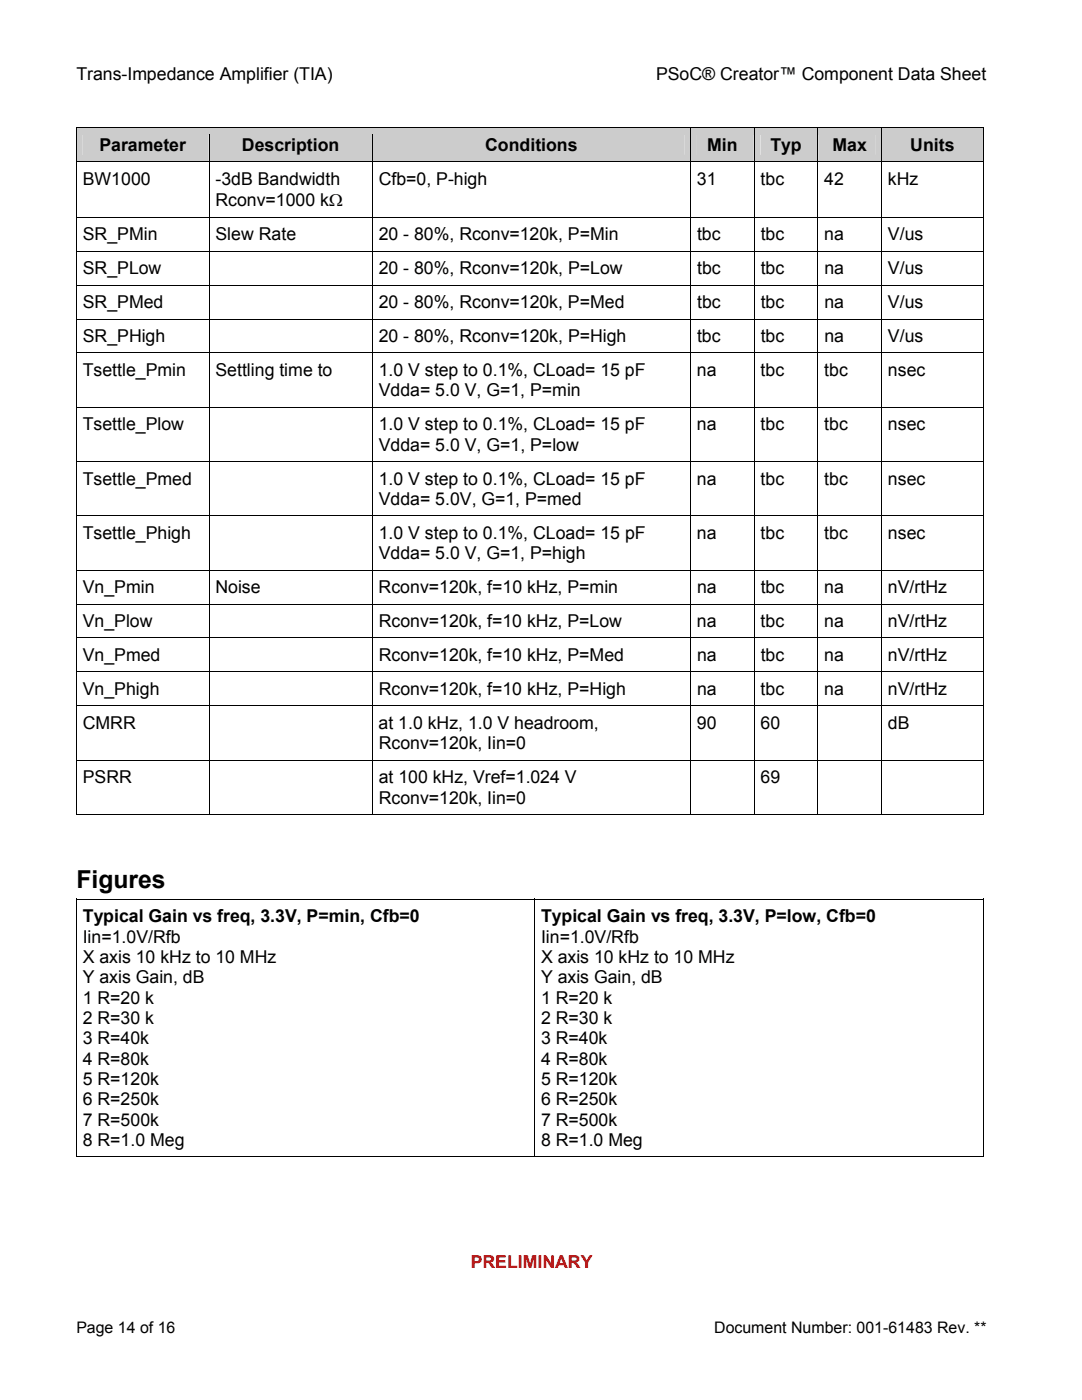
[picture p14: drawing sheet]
<svg xmlns="http://www.w3.org/2000/svg" width="216mm" height="279mm" viewBox="0 0 216 279" stroke-linecap="round" stroke-linejoin="round" font-family="sans-serif">
<defs><g id="words">
<text font-size="4.9" x="15.2" y="177.2">Figures</text>
<g font-size="3.5">
<text x="15.2" y="16">Trans-Impedance Amplifier (TIA)</text>
<text x="130.9" y="16">PSoC® Creator™ Component Data Sheet</text>
<text x="19.8" y="30.1">Parameter</text>
<text x="48.3" y="30.1">Description</text>
<text x="96.8" y="30.1">Conditions</text>
<text x="141.1" y="30.1">Min</text>
<text x="153.7" y="30.1">Typ</text>
<text x="166.1" y="30.1">Max</text>
<text x="181.6" y="30.1">Units</text>
<text x="16.5" y="36.9">BW1000</text>
<text x="43" y="36.9">-3dB Bandwidth</text>
<text x="43" y="41.2">Rconv=1000 kΩ</text>
<text x="75.6" y="36.9">Cfb=0, P-high</text>
<text x="139.1" y="36.9">31</text>
<text x="151.8" y="36.9">tbc</text>
<text x="164.5" y="36.9">42</text>
<text x="177.2" y="36.9">kHz</text>
<text x="16.5" y="48">SR_PMin</text>
<text x="43" y="48">Slew Rate</text>
<text x="75.6" y="48">20 - 80%, Rconv=120k, P=Min</text>
<text x="139.1" y="48">tbc</text>
<text x="151.8" y="48">tbc</text>
<text x="164.5" y="48">na</text>
<text x="177.2" y="48">V/us</text>
<text x="16.5" y="54.7">SR_PLow</text>
<text x="75.6" y="54.7">20 - 80%, Rconv=120k, P=Low</text>
<text x="139.1" y="54.7">tbc</text>
<text x="151.8" y="54.7">tbc</text>
<text x="164.5" y="54.7">na</text>
<text x="177.2" y="54.7">V/us</text>
<text x="16.5" y="61.5">SR_PMed</text>
<text x="75.6" y="61.5">20 - 80%, Rconv=120k, P=Med</text>
<text x="139.1" y="61.5">tbc</text>
<text x="151.8" y="61.5">tbc</text>
<text x="164.5" y="61.5">na</text>
<text x="177.2" y="61.5">V/us</text>
<text x="16.5" y="68.3">SR_PHigh</text>
<text x="75.6" y="68.3">20 - 80%, Rconv=120k, P=High</text>
<text x="139.1" y="68.3">tbc</text>
<text x="151.8" y="68.3">tbc</text>
<text x="164.5" y="68.3">na</text>
<text x="177.2" y="68.3">V/us</text>
<text x="16.5" y="75.1">Tsettle_Pmin</text>
<text x="43" y="75.1">Settling time to</text>
<text x="75.6" y="75.1">1.0 V step to 0.1%, CLoad= 15 pF</text>
<text x="139.1" y="75.1">na</text>
<text x="151.8" y="75.1">tbc</text>
<text x="164.5" y="75.1">tbc</text>
<text x="177.2" y="75.1">nsec</text>
<text x="75.6" y="79.1">Vdda= 5.0 V, G=1, P=min</text>
<text x="16.5" y="85.9">Tsettle_Plow</text>
<text x="75.6" y="89.9">Vdda= 5.0 V, G=1, P=low</text>
<text x="75.6" y="85.9">1.0 V step to 0.1%, CLoad= 15 pF</text>
<text x="139.1" y="85.9">na</text>
<text x="151.8" y="85.9">tbc</text>
<text x="164.5" y="85.9">tbc</text>
<text x="177.2" y="85.9">nsec</text>
<text x="16.5" y="96.7">Tsettle_Pmed</text>
<text x="75.6" y="100.8">Vdda= 5.0V, G=1, P=med</text>
<text x="75.6" y="96.7">1.0 V step to 0.1%, CLoad= 15 pF</text>
<text x="139.1" y="96.7">na</text>
<text x="151.8" y="96.7">tbc</text>
<text x="164.5" y="96.7">tbc</text>
<text x="177.2" y="96.7">nsec</text>
<text x="16.5" y="107.5">Tsettle_Phigh</text>
<text x="75.6" y="107.5">1.0 V step to 0.1%, CLoad= 15 pF</text>
<text x="139.1" y="107.5">na</text>
<text x="151.8" y="107.5">tbc</text>
<text x="164.5" y="107.5">tbc</text>
<text x="177.2" y="107.5">nsec</text>
<text x="75.6" y="111.6">Vdda= 5.0 V, G=1, P=high</text>
<text x="16.5" y="118.4">Vn_Pmin</text>
<text x="43" y="118.4">Noise</text>
<text x="75.6" y="118.4">Rconv=120k, f=10 kHz, P=min</text>
<text x="139.1" y="118.4">na</text>
<text x="151.8" y="118.4">tbc</text>
<text x="164.5" y="118.4">na</text>
<text x="177.2" y="118.4">nV/rtHz</text>
<text x="16.5" y="125.2">Vn_Plow</text>
<text x="75.6" y="125.2">Rconv=120k, f=10 kHz, P=Low</text>
<text x="139.1" y="125.2">na</text>
<text x="151.8" y="125.2">tbc</text>
<text x="164.5" y="125.2">na</text>
<text x="177.2" y="125.2">nV/rtHz</text>
<text x="16.5" y="131.9">Vn_Pmed</text>
<text x="75.6" y="131.9">Rconv=120k, f=10 kHz, P=Med</text>
<text x="139.1" y="131.9">na</text>
<text x="151.8" y="131.9">tbc</text>
<text x="164.5" y="131.9">na</text>
<text x="177.2" y="131.9">nV/rtHz</text>
<text x="16.5" y="138.7">Vn_Phigh</text>
<text x="75.6" y="138.7">Rconv=120k, f=10 kHz, P=High</text>
<text x="139.1" y="138.7">na</text>
<text x="151.8" y="138.7">tbc</text>
<text x="164.5" y="138.7">na</text>
<text x="177.2" y="138.7">nV/rtHz</text>
<text x="16.5" y="145.5">CMRR</text>
<text x="75.6" y="145.5">at 1.0 kHz, 1.0 V headroom,</text>
<text x="75.6" y="149.5">Rconv=120k, Iin=0</text>
<text x="139.1" y="145.5">90</text>
<text x="151.8" y="145.5">60</text>
<text x="177.2" y="145.5">dB</text>
<text x="16.5" y="156.3">PSRR</text>
<text x="75.6" y="156.3">at 100 kHz, Vref=1.024 V</text>
<text x="75.6" y="160.4">Rconv=120k, Iin=0</text>
<text x="151.8" y="156.3">69</text>
<text x="16.5" y="184.1">Typical Gain vs freq, 3.3V, P=min, Cfb=0</text>
<text x="108" y="184.1">Typical Gain vs freq, 3.3V, P=low, Cfb=0</text>
<text x="16.5" y="188.1">Iin=1.0V/Rfb</text>
<text x="108" y="188.1">Iin=1.0V/Rfb</text>
<text x="16.5" y="192.2">X axis 10 kHz to 10 MHz</text>
<text x="16.5" y="196.2">Y axis Gain, dB</text>
<text x="108" y="192.2">X axis 10 kHz to 10 MHz</text>
<text x="108" y="196.2">Y axis Gain, dB</text>
<text x="16.5" y="200.3">1 R=20 k</text>
<text x="108" y="200.3">1 R=20 k</text>
<text x="16.5" y="204.3">2 R=30 k</text>
<text x="16.5" y="208.4">3 R=40k</text>
<text x="108" y="204.3">2 R=30 k</text>
<text x="108" y="208.4">3 R=40k</text>
<text x="16.5" y="212.4">4 R=80k</text>
<text x="108" y="212.4">4 R=80k</text>
<text x="16.5" y="216.5">5 R=120k</text>
<text x="16.5" y="220.6">6 R=250k</text>
<text x="108" y="216.5">5 R=120k</text>
<text x="108" y="220.6">6 R=250k</text>
<text x="16.5" y="224.6">7 R=500k</text>
<text x="108" y="224.6">7 R=500k</text>
<text x="16.5" y="228.7">8 R=1.0 Meg</text>
<text x="108" y="228.7">8 R=1.0 Meg</text>
</g>
<text font-size="3.5" fill="#f00" x="93.9" y="253.1">PRELIMINARY</text>
<g font-size="3.2">
<text x="15.2" y="266">Page 14 of 16</text>
<text x="142.5" y="266">Document Number: 001-61483 Rev. **</text>
</g>
</g></defs>
<g fill="#ccc">
<path d="M15.3 25.6h26.3v6.6h-26.3z"/>
<path d="M16.5 26.8h23.9v4.1h-23.9z"/>
<path d="M41.8 25.6h32.4v6.6h-32.4z"/>
<path d="M43 26.8h30v4.1h-30z"/>
<path d="M74.4 25.6h63.3v6.6h-63.3z"/>
<path d="M75.6 26.8h60.9v4.1h-60.9z"/>
<path d="M137.9 25.6h12.5v6.6h-12.5z"/>
<path d="M139.1 26.8h10.1v4.1h-10.1z"/>
<path d="M150.6 25.6h12.5v6.6h-12.5z"/>
<path d="M151.8 26.8h10.1v4.1h-10.1z"/>
<path d="M163.3 25.6h12.5v6.6h-12.5z"/>
<path d="M164.5 26.8h10.1v4.1h-10.1z"/>
<path d="M176 25.6h20.1v6.6h-20.1z"/>
<path d="M177.2 26.8h17.7v4.1h-17.7z"/>
</g>
<path d="M15.2 25.4h.1v1.4h-.1z" fill="#000"/>
<path d="M15.2 25.5h26.4" fill="none" stroke="#000" stroke-width=".2"/>
<path d="M15.3 25.6h26.3v1.2h-26.3z" fill="#ccc"/>
<path d="M41.6 25.4h.2v1.4h-.2z" fill="#000"/>
<path d="M41.8 25.5h32.4" fill="none" stroke="#000" stroke-width=".2"/>
<path d="M41.8 25.6h32.4v1.2h-32.4z" fill="#ccc"/>
<path d="M74.2 25.4h.2v1.4h-.2z" fill="#000"/>
<path d="M74.4 25.5h63.3" fill="none" stroke="#000" stroke-width=".2"/>
<path d="M74.4 25.6h63.3v1.2h-63.3z" fill="#ccc"/>
<path d="M137.7 25.4h.2v1.4h-.2z" fill="#000"/>
<path d="M137.9 25.5h12.5" fill="none" stroke="#000" stroke-width=".2"/>
<path d="M137.9 25.6h12.5v1.2h-12.5z" fill="#ccc"/>
<path d="M150.4 25.4h.2v1.4h-.2z" fill="#000"/>
<path d="M150.6 25.5h12.5" fill="none" stroke="#000" stroke-width=".2"/>
<path d="M150.6 25.6h12.5v1.2h-12.5z" fill="#ccc"/>
<path d="M163.1 25.4h.2v1.4h-.2z" fill="#000"/>
<path d="M163.3 25.5h12.5" fill="none" stroke="#000" stroke-width=".2"/>
<path d="M163.3 25.6h12.5v1.2h-12.5z" fill="#ccc"/>
<path d="M175.8 25.4h.2v1.4h-.2z" fill="#000"/>
<path d="M176 25.5h20.1" fill="none" stroke="#000" stroke-width=".2"/>
<path d="M176 25.6h20.1v1.2h-20.1z" fill="#ccc"/>
<g fill="#000">
<path d="M15.2 32.2h.1v1.4h-.1zM41.6 32.2h.2v1.4h-.2zM74.2 32.2h.2v1.4h-.2zM137.7 32.2h.2v1.4h-.2zM150.4 32.2h.2v1.4h-.2zM163.1 32.2h.2v1.4h-.2zM175.8 32.2h.2v1.4h-.2zM196.1 25.4h.2v1.4h-.2zM196.1 25.4h.2v.2h-.2zM196.1 32.2h.2v1.4h-.2zM15.2 43.3h.1v1.4h-.1zM15.2 50h.1v1.5h-.1z"/>
<path d="M15.2 56.8h.1v1.5h-.1zM41.6 43.3h.2v1.4h-.2zM41.6 50h.2v1.5h-.2zM41.6 56.8h.2v1.5h-.2zM74.2 43.3h.2v1.4h-.2zM74.2 50h.2v1.5h-.2zM74.2 56.8h.2v1.5h-.2zM137.7 43.3h.2v1.4h-.2zM137.7 50h.2v1.5h-.2zM137.7 56.8h.2v1.5h-.2zM150.4 43.3h.2v1.4h-.2zM150.4 50h.2v1.5h-.2z"/>
<path d="M150.4 56.8h.2v1.5h-.2zM163.1 43.3h.2v1.4h-.2zM163.1 50h.2v1.5h-.2zM163.1 56.8h.2v1.5h-.2zM175.8 43.3h.2v1.4h-.2zM175.8 50h.2v1.5h-.2zM175.8 56.8h.2v1.5h-.2zM196.1 43.3h.2v1.4h-.2zM196.1 50h.2v1.5h-.2zM196.1 56.8h.2v1.5h-.2zM15.2 63.6h.1v1.4h-.1zM15.2 70.4h.1v1.4h-.1z"/>
<path d="M41.6 63.6h.2v1.4h-.2zM41.6 70.4h.2v1.4h-.2zM74.2 63.6h.2v1.4h-.2zM74.2 70.4h.2v1.4h-.2zM137.7 63.6h.2v1.4h-.2zM137.7 70.4h.2v1.4h-.2zM150.4 63.6h.2v1.4h-.2zM150.4 70.4h.2v1.4h-.2zM163.1 63.6h.2v1.4h-.2zM163.1 70.4h.2v1.4h-.2zM175.8 63.6h.2v1.4h-.2zM175.8 70.4h.2v1.4h-.2z"/>
<path d="M196.1 63.6h.2v1.4h-.2zM196.1 70.4h.2v1.4h-.2zM15.2 81.2h.1v1.4h-.1zM15.2 92h.1v1.5h-.1zM41.6 81.2h.2v1.4h-.2zM41.6 92h.2v1.5h-.2zM74.2 81.2h.2v1.4h-.2zM74.2 92h.2v1.5h-.2zM137.7 81.2h.2v1.4h-.2zM137.7 92h.2v1.5h-.2zM150.4 81.2h.2v1.4h-.2zM150.4 92h.2v1.5h-.2z"/>
<path d="M163.1 81.2h.2v1.4h-.2zM163.1 92h.2v1.5h-.2zM175.8 81.2h.2v1.4h-.2zM175.8 92h.2v1.5h-.2zM196.1 81.2h.2v1.4h-.2zM196.1 92h.2v1.5h-.2zM15.2 102.8h.1v1.5h-.1zM15.2 113.7h.1v1.4h-.1zM41.6 102.8h.2v1.5h-.2zM41.6 113.7h.2v1.4h-.2zM74.2 102.8h.2v1.5h-.2zM74.2 113.7h.2v1.4h-.2z"/>
<path d="M137.7 102.8h.2v1.5h-.2zM137.7 113.7h.2v1.4h-.2zM150.4 102.8h.2v1.5h-.2zM150.4 113.7h.2v1.4h-.2zM163.1 102.8h.2v1.5h-.2zM163.1 113.7h.2v1.4h-.2zM175.8 102.8h.2v1.5h-.2zM175.8 113.7h.2v1.4h-.2zM196.1 102.8h.2v1.5h-.2zM196.1 113.7h.2v1.4h-.2zM15.2 120.5h.1v1.4h-.1zM15.2 127.2h.1v1.5h-.1z"/>
<path d="M15.2 134h.1v1.4h-.1zM41.6 120.5h.2v1.4h-.2zM41.6 127.2h.2v1.5h-.2zM41.6 134h.2v1.4h-.2zM74.2 120.5h.2v1.4h-.2zM74.2 127.2h.2v1.5h-.2zM74.2 134h.2v1.4h-.2zM137.7 120.5h.2v1.4h-.2zM137.7 127.2h.2v1.5h-.2zM137.7 134h.2v1.4h-.2zM150.4 120.5h.2v1.4h-.2zM150.4 127.2h.2v1.5h-.2z"/>
<path d="M150.4 134h.2v1.4h-.2zM163.1 120.5h.2v1.4h-.2zM163.1 127.2h.2v1.5h-.2zM163.1 134h.2v1.4h-.2zM175.8 120.5h.2v1.4h-.2zM175.8 127.2h.2v1.5h-.2zM175.8 134h.2v1.4h-.2zM196.1 120.5h.2v1.4h-.2zM196.1 127.2h.2v1.5h-.2zM196.1 134h.2v1.4h-.2zM15.2 140.8h.1v1.4h-.1zM15.2 151.6h.1v1.4h-.1z"/>
<path d="M41.6 140.8h.2v1.4h-.2zM41.6 151.6h.2v1.4h-.2zM74.2 140.8h.2v1.4h-.2zM74.2 151.6h.2v1.4h-.2zM137.7 140.8h.2v1.4h-.2zM137.7 151.6h.2v1.4h-.2zM150.4 140.8h.2v1.4h-.2zM150.4 151.6h.2v1.4h-.2zM163.1 140.8h.2v1.4h-.2zM163.1 151.6h.2v1.4h-.2zM175.8 140.8h.2v1.4h-.2zM175.8 151.6h.2v1.4h-.2z"/>
<path d="M196.1 140.8h.2v1.4h-.2zM196.1 151.6h.2v1.4h-.2zM196.1 162.4h.2v.2h-.2zM196.1 179.3h.2v.2h-.2zM15.2 179.3h.1v1.5h-.1zM106.6 179.3h.2v1.5h-.2zM196.1 179.3h.2v1.5h-.2zM196.1 230.7h.2v.2h-.2z"/>
</g>
<g fill="none" stroke="#000" stroke-width=".2">
<path d="M15.2 26.8v5.4M15.2 33.6v9.7M15.3 32.3h26.3M41.7 26.8v5.4M41.7 33.6v9.7M41.8 32.3h32.4M74.3 26.8v5.4M74.3 33.6v9.7M74.4 32.3h63.3M137.8 26.8v5.4M137.8 33.6v9.7M137.9 32.3h12.5"/>
<path d="M150.5 26.8v5.4M150.5 33.6v9.7M150.6 32.3h12.5M163.2 26.8v5.4M163.2 33.6v9.7M163.3 32.3h12.5M175.9 26.8v5.4M175.9 33.6v9.7M176 32.3h20.1M196.2 26.8v5.4M196.2 33.6v9.7M15.2 44.7v5.3"/>
<path d="M15.2 51.5v5.3M15.2 58.3v5.3M15.3 43.3h26.3M15.3 50.1h26.3M15.3 56.9h26.3M41.7 44.7v5.3M41.7 51.5v5.3M41.7 58.3v5.3M41.8 43.3h32.4M41.8 50.1h32.4M41.8 56.9h32.4M74.3 44.7v5.3"/>
<path d="M74.3 51.5v5.3M74.3 58.3v5.3M74.4 43.3h63.3M74.4 50.1h63.3M74.4 56.9h63.3M137.8 44.7v5.3M137.8 51.5v5.3M137.8 58.3v5.3M137.9 43.3h12.5M137.9 50.1h12.5M137.9 56.9h12.5M150.5 44.7v5.3"/>
<path d="M150.5 51.5v5.3M150.5 58.3v5.3M150.6 43.3h12.5M150.6 50.1h12.5M150.6 56.9h12.5M163.2 44.7v5.3M163.2 51.5v5.3M163.2 58.3v5.3M163.3 43.3h12.5M163.3 50.1h12.5M163.3 56.9h12.5M175.9 44.7v5.3"/>
<path d="M175.9 51.5v5.3M175.9 58.3v5.3M176 43.3h20.1M176 50.1h20.1M176 56.9h20.1M196.2 44.7v5.3M196.2 51.5v5.3M196.2 58.3v5.3M15.2 65v5.4M15.2 71.8v9.4M15.3 63.7h26.3M15.3 70.4h26.3"/>
<path d="M41.7 65v5.4M41.7 71.8v9.4M41.8 63.7h32.4M41.8 70.4h32.4M74.3 65v5.4M74.3 71.8v9.4M74.4 63.7h63.3M74.4 70.4h63.3M137.8 65v5.4M137.8 71.8v9.4M137.9 63.7h12.5M137.9 70.4h12.5"/>
<path d="M150.5 65v5.4M150.5 71.8v9.4M150.6 63.7h12.5M150.6 70.4h12.5M163.2 65v5.4M163.2 71.8v9.4M163.3 63.7h12.5M163.3 70.4h12.5M175.9 65v5.4M175.9 71.8v9.4M176 63.7h20.1M176 70.4h20.1"/>
<path d="M196.2 65v5.4M196.2 71.8v9.4M15.2 82.6v9.4M15.2 93.5v9.3M15.3 81.3h26.3M15.3 92.1h26.3M41.7 82.6v9.4M41.7 93.5v9.3M41.8 81.3h32.4M41.8 92.1h32.4M74.3 82.6v9.4M74.3 93.5v9.3"/>
<path d="M74.4 81.3h63.3M74.4 92.1h63.3M137.8 82.6v9.4M137.8 93.5v9.3M137.9 81.3h12.5M137.9 92.1h12.5M150.5 82.6v9.4M150.5 93.5v9.3M150.6 81.3h12.5M150.6 92.1h12.5M163.2 82.6v9.4M163.2 93.5v9.3"/>
<path d="M163.3 81.3h12.5M163.3 92.1h12.5M175.9 82.6v9.4M175.9 93.5v9.3M176 81.3h20.1M176 92.1h20.1M196.2 82.6v9.4M196.2 93.5v9.3M15.2 104.3v9.4M15.2 115.1v5.4M15.3 102.9h26.3M15.3 113.8h26.3"/>
<path d="M41.7 104.3v9.4M41.7 115.1v5.4M41.8 102.9h32.4M41.8 113.8h32.4M74.3 104.3v9.4M74.3 115.1v5.4M74.4 102.9h63.3M74.4 113.8h63.3M137.8 104.3v9.4M137.8 115.1v5.4M137.9 102.9h12.5M137.9 113.8h12.5"/>
<path d="M150.5 104.3v9.4M150.5 115.1v5.4M150.6 102.9h12.5M150.6 113.8h12.5M163.2 104.3v9.4M163.2 115.1v5.4M163.3 102.9h12.5M163.3 113.8h12.5M175.9 104.3v9.4M175.9 115.1v5.4M176 102.9h20.1M176 113.8h20.1"/>
<path d="M196.2 104.3v9.4M196.2 115.1v5.4M15.2 121.9v5.3M15.2 128.7v5.3M15.2 135.4v5.4M15.3 120.5h26.3M15.3 127.3h26.3M15.3 134.1h26.3M41.7 121.9v5.3M41.7 128.7v5.3M41.7 135.4v5.4M41.8 120.5h32.4"/>
<path d="M41.8 127.3h32.4M41.8 134.1h32.4M74.3 121.9v5.3M74.3 128.7v5.3M74.3 135.4v5.4M74.4 120.5h63.3M74.4 127.3h63.3M74.4 134.1h63.3M137.8 121.9v5.3M137.8 128.7v5.3M137.8 135.4v5.4M137.9 120.5h12.5"/>
<path d="M137.9 127.3h12.5M137.9 134.1h12.5M150.5 121.9v5.3M150.5 128.7v5.3M150.5 135.4v5.4M150.6 120.5h12.5M150.6 127.3h12.5M150.6 134.1h12.5M163.2 121.9v5.3M163.2 128.7v5.3M163.2 135.4v5.4M163.3 120.5h12.5"/>
<path d="M163.3 127.3h12.5M163.3 134.1h12.5M175.9 121.9v5.3M175.9 128.7v5.3M175.9 135.4v5.4M176 120.5h20.1M176 127.3h20.1M176 134.1h20.1M196.2 121.9v5.3M196.2 128.7v5.3M196.2 135.4v5.4M15.2 142.2v9.4"/>
<path d="M15.2 153v9.6M15.3 140.9h26.3M15.3 151.7h26.3M41.7 142.2v9.4M41.7 153v9.6M41.8 140.9h32.4M41.8 151.7h32.4M74.3 142.2v9.4M74.3 153v9.6M74.4 140.9h63.3M74.4 151.7h63.3M137.8 142.2v9.4"/>
<path d="M137.8 153v9.6M137.9 140.9h12.5M137.9 151.7h12.5M150.5 142.2v9.4M150.5 153v9.6M150.6 140.9h12.5M150.6 151.7h12.5M163.2 142.2v9.4M163.2 153v9.6M163.3 140.9h12.5M163.3 151.7h12.5M175.9 142.2v9.4"/>
<path d="M175.9 153v9.6M176 140.9h20.1M176 151.7h20.1M196.2 142.2v9.4M196.2 153v9.6M15.2 162.5h26.4M15.2 179.4h91.4M41.8 162.5h32.4M74.4 162.5h63.3M106.8 179.4h89.3M137.9 162.5h12.5M150.6 162.5h12.5"/>
<path d="M163.3 162.5h12.5M176 162.5h20.1M15.2 180.8v50.1M106.7 180.8v50.1M196.2 180.8v50.1M15.2 230.8h91.4M106.8 230.8h89.3"/>
</g>
<use href="#words"/>
</svg>
